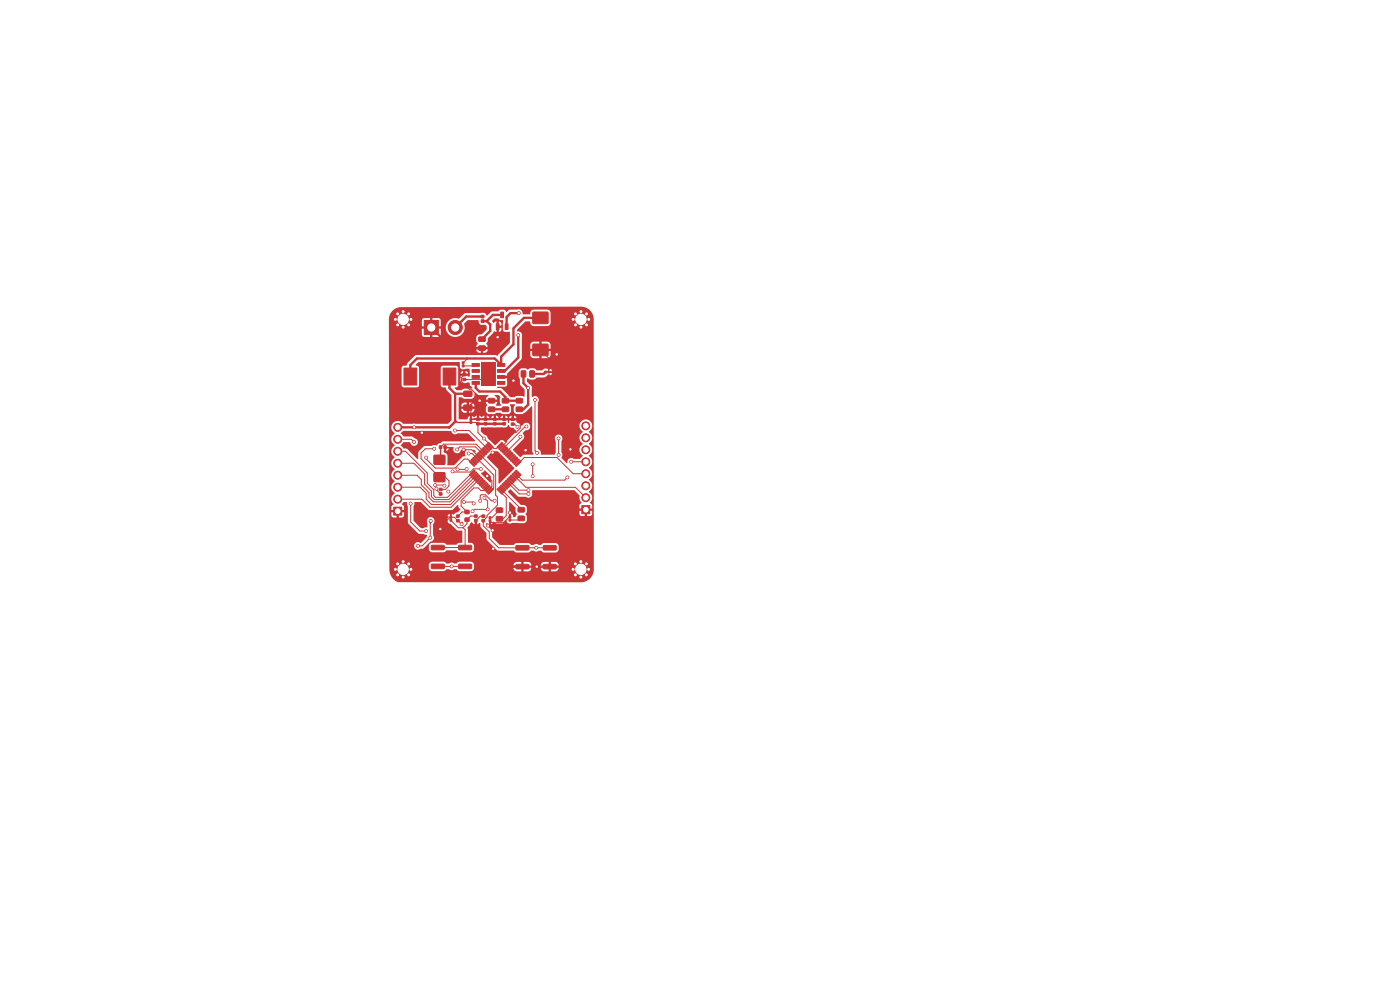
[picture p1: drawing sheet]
<svg xmlns="http://www.w3.org/2000/svg" width="297mm" height="210mm" viewBox="0 0 297 210" stroke-linecap="round" stroke-linejoin="round" font-family="sans-serif">
<g fill="#c83434" stroke="#c83434" stroke-width=".21">
<path d="M103.6 93.9l1 .9-.1 .2-1-.9z"/>
<path d="M103.2 94.2l1.1 1-.1 .2-1.1-1z"/>
<path d="M102.9 94.6l1 .9-.1 .2-1-.9z"/>
<path d="M102.5 94.9l1.1 1-.1 .2-1.1-1z"/>
<path d="M102.1 95.4l.2-.1 .9 1-.2 .1z"/>
<path d="M101.8 95.6l1.1 1-.1 .2-1.1-1z"/>
<path d="M101.5 96l1 .9-.1 .2-1-.9z"/>
<path d="M101.1 96.3l1 1-.1 .2-1-.9z"/>
<path d="M100.8 96.7l1 .9-.1 .2-1.1-.9z"/>
<path d="M100.4 97l1 1-.1 .2-1-.9z"/>
<path d="M100 97.4l1.1 .9-.1 .2-1.1-.9z"/>
<path d="M99.7 97.8l1 .9-.1 .2-1-.9z"/>
<path d="M100.5 99.8l.2 .2-1 .9-.1-.2z"/>
<path d="M100.9 100.1l.2 .2-1.1 1-.1-.3z"/>
<path d="M101.2 100.5l.2 .2-1 .9-.1-.2z"/>
<path d="M101.6 100.8l.2 .2-1 1-.2-.3z"/>
<path d="M101.9 101.2l.2 .2-1 .9-.1-.2z"/>
<path d="M102.3 101.5l.2 .2-1 1-.1-.2z"/>
<path d="M102.6 101.9l.3 .2-1.1 .9-.1-.2z"/>
<path d="M103 102.2l.2 .2-1 1-.1-.2z"/>
<path d="M103.4 102.6l.2 .2-1.1 .9-.1-.2z"/>
<path d="M103.7 102.9l.2 .2-1 1-.1-.2z"/>
<path d="M104.1 103.3l.2 .2-1.1 .9-.1-.2z"/>
<path d="M104.4 103.6l.2 .3-1 .9-.1-.2z"/>
<path d="M105.6 103.6l1 1-.1 .2-1-.9z"/>
<path d="M105.9 103.3l1.1 .9-.1 .2-1.1-.9z"/>
<path d="M106.3 102.9l1 1-.1 .2-1-1z"/>
<path d="M106.6 102.6l1.1 .9-.1 .2-1.1-.9z"/>
<path d="M107 102.2l1 1-.1 .2-1-1z"/>
<path d="M107.2 102l.3-.1 .9 1-.2 .1z"/>
<path d="M107.7 101.5l1 1-.1 .2-1-1z"/>
<path d="M108.1 101.2l1 .9-.1 .2-1.1-.9z"/>
<path d="M108.4 100.8l1.1 .9-.2 .3-1-1z"/>
<path d="M108.7 100.6l.2-.1 .9 1-.2 .1z"/>
<path d="M109.1 100.1l1.1 .9-.1 .3-1.1-1z"/>
<path d="M109.5 99.8l1 .9-.1 .2-1-.9z"/>
<path d="M110.3 97.8l.2 .2-1 .9-.1-.2z"/>
<path d="M109.9 97.4l.3 .2-1.1 .9-.1-.2z"/>
<path d="M109.6 97l.2 .3-1 .9-.1-.2z"/>
<path d="M109.2 96.7l.3 .2-1.1 .9-.1-.2z"/>
<path d="M108.9 96.3l.2 .3-1 .9-.2-.2z"/>
<path d="M107.6 96.9l.9-.9 .2 .1-.9 1z"/>
<path d="M108.2 95.6l.2 .2-1.1 1-.1-.2z"/>
<path d="M107.8 95.3l.2 .2-1 .9-.1-.2z"/>
<path d="M107.5 94.9l.2 .2-1.1 1-.1-.2z"/>
<path d="M107.1 94.6l.2 .2-1 .9-.1-.2z"/>
<path d="M105.8 95.2l1-1 .2 .1-1 1.1z"/>
<path d="M106.4 93.9l.2 .2-1 .9-.1-.2z"/>
<path d="M105.3 68.7h.6v1.2h-.6z"/>
<path d="M107.2 68.7h.6v1.2h-.6z"/>
<path d="M106.2 66.2h.6v1.2h-.6z"/>
<path d="M100.2 77.1h1.5v.6h-1.5z"/>
<path d="M100.2 78.4h1.5v.6h-1.5z"/>
<path d="M100.2 79.7h1.5v.6h-1.5z"/>
<path d="M100.2 80.9h1.5v.6h-1.5z"/>
<path d="M105.6 80.9h1.5v.6h-1.5z"/>
<path d="M105.6 79.7h1.5v.6h-1.5z"/>
<path d="M105.6 78.4h1.5v.6h-1.5z"/>
<path d="M105.6 77.1h1.5v.6h-1.5z"/>
<path d="M102.1 76.9h3v4.9h-3z"/>
<path d="M98.2 79.2h.6v.5h-.6z"/>
<path d="M98.2 80.3h.6v.4h-.6z"/>
<path d="M106.6 86.4l1.2-.1 .1 .3v.6l-.2 .1h-1l-.2-.2z"/>
<path d="M106.6 84.6l1.2-.1 .1 .2v.7l-.2 .1h-1l-.2-.2z"/>
<path d="M103.6 84.6l1.2-.1 .2 .2v.7l-.3 .1h-1l-.1-.2z"/>
<path d="M103.6 86.4l1.2-.1 .2 .3v.6l-.3 .1h-1l-.1-.2z"/>
<path d="M105.3 109.6h1.2l.1 .2v.6l-.2 .2-1-.1-.2-.2z"/>
<path d="M105.3 107.8l1.2-.1 .1 .3v.6l-.2 .1h-1l-.2-.2z"/>
<path d="M98.4 83h1.6l.1 .2v.7l-.2 .2h-1.4l-.2-.2z"/>
<path d="M98.4 86l1.6-.1 .1 .3v.7l-.2 .2-1.4-.1-.2-.2z"/>
<path d="M112.4 78.7l.7-.1 .3 .2v1l-.2 .2h-.6l-.2-.1z"/>
<path d="M110.6 78.7l.7-.1 .2 .2 .1 1-.2 .2h-.6l-.2-.1z"/>
<path d="M98.1 76.8h.3v.4h-.3z"/>
<path d="M98.1 77.4h.3v.4h-.3z"/>
<path d="M102.1 66.9h.6v.5h-.6z"/>
<path d="M102.1 67.9h.6v.5h-.6z"/>
<path d="M95.5 110.2h.3v.4h-.3z"/>
<path d="M95.5 109.5h.3v.4h-.3z"/>
<path d="M96.9 109.3h.5v.4h-.5z"/>
<path d="M96.9 110.2h.5v.5h-.5z"/>
<path d="M123.4 107.3h1.7v1.7h-1.7z"/>
<path d="M108.5 88.7h.6v.5h-.6z"/>
<path d="M108.5 89.7h.6v.5h-.6z"/>
<path d="M90 68h3v3h-3z"/>
<path d="M98.7 108.3h.8v.6h-.8z"/>
<path d="M98.7 109.9h.8v.7h-.8z"/>
<path d="M104.7 89.7h.5v.4h-.5z"/>
<path d="M104.7 88.7h.5v.5h-.5z"/>
<path d="M93.2 103.6h.5v.5h-.5z"/>
<path d="M93.2 104.5h.5v.5h-.5z"/>
<path d="M102.7 89.7h.6v.4h-.6z"/>
<path d="M102.7 88.7h.6v.5h-.6z"/>
<path d="M109.5 115.8l2.6-.1 .1 .3v.5l-.2 .2h-2.4l-.2-.2z"/>
<path d="M115.3 115.8l2.6-.1 .1 .3v.5l-.2 .2h-2.4l-.2-.2z"/>
<path d="M109.5 119.8l2.6-.1 .1 .3v.5l-.2 .2h-2.4l-.2-.2z"/>
<path d="M115.3 119.8l2.6-.1 .1 .3v.5l-.2 .2h-2.4l-.2-.2z"/>
<path d="M116.2 78.8h.4v.3h-.4z"/>
<path d="M115.6 78.8h.4v.3h-.4z"/>
<path d="M109.5 86.4l1.2-.1 .2 .3v.6l-.3 .1h-1l-.1-.2z"/>
<path d="M109.5 84.6l1.2-.1 .2 .2v.7l-.3 .1h-1l-.1-.2z"/>
<path d="M93.2 94.6h.5v.5h-.5z"/>
<path d="M94.2 94.6h.5v.5h-.5z"/>
<path d="M103.8 110.3h.3v.4h-.3z"/>
<path d="M103.8 109.6h.3v.4h-.3z"/>
<path d="M108 109.5h.3v.4h-.3z"/>
<path d="M108 110.1h.3v.4h-.3z"/>
<path d="M83.5 107.6h1.7v1.7h-1.7z"/>
<path d="M101.6 71.5h1.2l.2 .2v.6l-.3 .2-1-.1-.2-.2z"/>
<path d="M101.6 73.4h1.2l.2 .2v.6l-.3 .2-1-.1-.2-.2z"/>
<path d="M100.7 109.2h.5v.5h-.5z"/>
<path d="M100.7 110.2h.5v.5h-.5z"/>
<path d="M91.5 115.7h2.6l.2 .2v.6l-.3 .2-2.4-.1-.1-.2z"/>
<path d="M97.3 115.7h2.6l.2 .2v.6l-.3 .2-2.4-.1-.1-.2z"/>
<path d="M91.5 119.7h2.6l.2 .2v.6l-.3 .2-2.4-.1-.1-.2z"/>
<path d="M97.3 119.7h2.6l.2 .2v.6l-.3 .2-2.4-.1-.1-.2z"/>
<path d="M113.1 66.2h3.1v2.4h-3.1z"/>
<path d="M113.1 73h3.1v2.4h-3.1z"/>
<path d="M109.9 107.7l1.2-.1 .2 .3v.6l-.3 .2-1-.1-.1-.2z"/>
<path d="M109.9 109.5h1.2l.2 .2v.6l-.3 .2h-1l-.1-.3z"/>
<path d="M85.7 78.1h2.7v3.6h-2.7z"/>
<path d="M94 78.1h2.7v3.6h-2.7z"/>
<path d="M102.3 109.3h.5v.4h-.5z"/>
<path d="M102.3 110.2h.5v.5h-.5z"/>
<path d="M99.7 89.4h.4v.4h-.4z"/>
<path d="M99.7 88.8h.4v.4h-.4z"/>
<path d="M101.1 89.7h.6v.4h-.6z"/>
<path d="M101.1 88.7h.6v.5h-.6z"/>
<path d="M92.1 96.6h2.3v1.9h-2.3z"/>
<path d="M92.1 100.3h2.3v1.9h-2.3z"/>
<path d="M106.7 89.7h.5v.4h-.5z"/>
<path d="M106.7 88.7h.5v.5h-.5z"/>
<circle cx="121.6" cy="67.7" r=".35"/>
<circle cx="122.1" cy="66.6" r=".35"/>
<circle cx="122.1" cy="68.9" r=".35"/>
<circle cx="123.2" cy="66.1" r=".35"/>
<circle cx="123.2" cy="67.8" r="2.2"/>
<circle cx="123.2" cy="69.4" r=".35"/>
<circle cx="124.4" cy="66.6" r=".35"/>
<circle cx="124.4" cy="68.9" r=".35"/>
<circle cx="124.9" cy="67.7" r=".35"/>
<circle cx="124.3" cy="105.6" r=".85"/>
<circle cx="124.3" cy="103" r=".85"/>
<circle cx="124.3" cy="100.5" r=".85"/>
<circle cx="124.3" cy="98" r=".85"/>
<circle cx="124.3" cy="95.4" r=".85"/>
<circle cx="124.3" cy="92.9" r=".85"/>
<circle cx="124.3" cy="90.3" r=".85"/>
<circle cx="121.6" cy="120.8" r=".35"/>
<circle cx="122.1" cy="119.6" r=".35"/>
<circle cx="122.1" cy="121.9" r=".35"/>
<circle cx="123.2" cy="119.1" r=".35"/>
<circle cx="123.2" cy="120.8" r="2.2"/>
<circle cx="123.2" cy="122.4" r=".35"/>
<circle cx="124.4" cy="119.6" r=".35"/>
<circle cx="124.4" cy="121.9" r=".35"/>
<circle cx="124.9" cy="120.8" r=".35"/>
<circle cx="96.6" cy="69.5" r="1.5"/>
<circle cx="83.9" cy="67.7" r=".35"/>
<circle cx="84.4" cy="66.6" r=".35"/>
<circle cx="84.4" cy="68.9" r=".35"/>
<circle cx="85.5" cy="66.1" r=".35"/>
<circle cx="85.5" cy="67.8" r="2.2"/>
<circle cx="85.5" cy="69.4" r=".35"/>
<circle cx="86.7" cy="66.6" r=".35"/>
<circle cx="86.7" cy="68.9" r=".35"/>
<circle cx="87.2" cy="67.7" r=".35"/>
<circle cx="84.4" cy="105.9" r=".85"/>
<circle cx="84.4" cy="103.3" r=".85"/>
<circle cx="84.4" cy="100.8" r=".85"/>
<circle cx="84.4" cy="98.3" r=".85"/>
<circle cx="84.4" cy="95.7" r=".85"/>
<circle cx="84.4" cy="93.2" r=".85"/>
<circle cx="84.4" cy="90.6" r=".85"/>
<circle cx="83.9" cy="120.8" r=".35"/>
<circle cx="84.4" cy="119.6" r=".35"/>
<circle cx="84.4" cy="121.9" r=".35"/>
<circle cx="85.5" cy="119.1" r=".35"/>
<circle cx="85.5" cy="120.8" r="2.2"/>
<circle cx="85.5" cy="122.4" r=".35"/>
<circle cx="86.7" cy="119.6" r=".35"/>
<circle cx="86.7" cy="121.9" r=".35"/>
<circle cx="87.2" cy="120.8" r=".35"/>
<circle cx="104.5" cy="112.5" r=".3"/>
<circle cx="103.5" cy="111.5" r=".3"/>
<circle cx="111.5" cy="95.5" r=".3"/>
<circle cx="104.5" cy="96" r=".3"/>
<circle cx="100.5" cy="106.8" r=".3"/>
<circle cx="98.4" cy="106.5" r=".3"/>
<circle cx="118.5" cy="93" r=".3"/>
<circle cx="118.5" cy="96.5" r=".3"/>
<circle cx="113" cy="98.5" r=".3"/>
<circle cx="113" cy="101" r=".3"/>
<circle cx="102" cy="99.5" r=".3"/>
<circle cx="96" cy="100" r=".3"/>
<circle cx="97.1" cy="99.6" r=".3"/>
<circle cx="99" cy="99.5" r=".3"/>
<circle cx="95.1" cy="104.3" r=".3"/>
<circle cx="101.7" cy="85" r=".3"/>
<circle cx="104.6" cy="116.4" r=".3"/>
<circle cx="118.1" cy="75.2" r=".3"/>
<circle cx="121" cy="95.3" r=".3"/>
<circle cx="113.9" cy="120.2" r=".3"/>
<circle cx="108.9" cy="80.7" r=".3"/>
<circle cx="98.4" cy="95.4" r=".3"/>
<circle cx="103.4" cy="101" r=".3"/>
<circle cx="93.4" cy="112.2" r=".3"/>
<circle cx="89.5" cy="91.8" r=".3"/>
<circle cx="97.9" cy="111.2" r=".3"/>
<circle cx="108.2" cy="108.8" r=".3"/>
<circle cx="105.6" cy="71.5" r=".3"/>
<circle cx="92.6" cy="103.7" r=".3"/>
<circle cx="102.7" cy="93" r=".3"/>
<circle cx="99.4" cy="96.2" r=".3"/>
<circle cx="95.8" cy="120.2" r=".3"/>
<circle cx="112.1" cy="82.3" r=".3"/>
<circle cx="87.8" cy="90.7" r=".3"/>
<circle cx="87.1" cy="106.8" r=".3"/>
<circle cx="90.4" cy="112.7" r=".3"/>
<circle cx="92.1" cy="95.2" r=".3"/>
<circle cx="97" cy="95.4" r=".3"/>
<circle cx="113.8" cy="116.2" r=".3"/>
<circle cx="112.1" cy="104" r=".3"/>
<circle cx="112.1" cy="104.8" r=".3"/>
<circle cx="121.2" cy="98" r=".3"/>
<circle cx="120.4" cy="101.3" r=".3"/>
<circle cx="111.7" cy="90.5" r=".3"/>
<circle cx="104.9" cy="106.2" r=".3"/>
<circle cx="101.9" cy="106.2" r=".3"/>
<circle cx="103.4" cy="108.1" r=".3"/>
<circle cx="100.3" cy="108.5" r=".3"/>
<circle cx="91.3" cy="114.1" r=".3"/>
<circle cx="92.3" cy="102.9" r=".3"/>
<circle cx="88.7" cy="115.8" r=".3"/>
<circle cx="102.8" cy="105.6" r=".3"/>
<circle cx="91.4" cy="110.5" r=".3"/>
<circle cx="94.3" cy="103" r=".3"/>
<circle cx="87.8" cy="93.8" r=".3"/>
<circle cx="90.4" cy="97.1" r=".3"/>
<circle cx="110.1" cy="66.4" r=".3"/>
<circle cx="109.9" cy="71.1" r=".3"/>
<circle cx="113.5" cy="84.8" r=".3"/>
<circle cx="114" cy="96.1" r=".3"/>
<circle cx="110.4" cy="92.7" r=".3"/>
<circle cx="109.8" cy="90.5" r=".3"/>
<circle cx="96.5" cy="91.3" r=".3"/>
</g>
<g fill="none" stroke="#c83434" stroke-width=".21">
<path d="M98.5 79.5l-.6 .6v.8l1.8 1.8h.4l1.6 1.6v.7M99.1 76.1l-.9 .9M100.9 77.4l-.2 .2h-2.5M103.6 79.3l-1.2 1.2h-3.9M105.6 69.3v2.2l-2.4 2.4h-.9M118.1 75.2l-1-1h-2.4l1.7 1.8v2.9M84.4 98.3h3.4l2.3 2.3v2.1l1.4 1.5v1.2l.6 .6h3.1l5.3-5.3M84.4 95.7h1.6l4.6 4.7v2.1l1.4 1.4v1.3l.4 .3h2.6l5.2-5.2M84.4 93.2h2.9l.5 .6M90.4 97.1v.3l2 1.9h4.2l1.9-1.9h.7l1 .9M92.1 95.2h-1.9l-.9 .9v1.2l3.9 3.9h1.3l.7 .8v1.1l-.7 .7h-1M93.5 94.9l.6-.7h6.9l1.6 1.7"/>
<path d="M96.5 91.3h3l3.8 3.8M97 95.4l.5-.6h3.4l1.4 1.4M98.3 95.4h1.8l1.5 1.5M99 99.5l-1.9 .1M99.3 86.5l.6 .6v1.9M99.4 96.2h.8l4.5 4.6v2.7l-.7 .7M99.9 89.6h1.2l.3 .3v1.9l3.3 3.3h.6l.7-.7M101.9 96.6l3.2 3.2v5.2l.4 .4v1.8l-2.2 2.2v.3l-.8 .8v1.1l1.3 1.2v1.4l2 2h10.8M102 99.5h-1.6l-.6 .6h-3.7l-.1-.1M108.8 89h.9l.7 .6v1.2l-1 1h-1.2l-.8 .8v1.1l-1 1.1M108.8 90h.4l.6 .6M109.9 98.3h.1"/>
<path d="M109.9 98.3l1.3-1.2h6.9l3.5 3.4h2.7M110.4 92.7v.2l-2.9 3M111.7 90.5h-.3l-4.6 4.6M113 98.5v2.5M113.5 84.8v10.8l.4 .5M118.5 93v3.5M121.2 98h.1M121.2 98h3.1M84.4 100.8h4.1l.9 .9v1.2l1.6 1.6v1l.9 1h3.6l5.4-5.5M87.1 106.8v3.9l1.9 2h1.4M88.5 100.9h.1M91.4 110.5l-.1 3.6-1.7 1.7h-1"/>
<path d="M92.3 102.9h1.8l.2 .1M92.6 103.7v.2l.9 .9M95.6 110.4l1.6 1.6h1M97.9 111.2l-1.5-1.5h-.9l-2.1 2.1v.4M98.2 112l.5 .4v3.8h-5.8M98.4 106.5h1.8l.3 .3M100.9 109.5h-1.1l-.7 .8v.8l-.9 .9M101.2 101.4l-5.6 5.6h-4.1l-1.1-1.1v-1.2l-1.3-1.3h-4.7M101.6 101.7l-5.9 5.9h-4.5l-1.7-1.7h-5.1M101.9 106.2v-1l.2-.2h.8l1.3 1.2h.7M102.5 109.5h-.6l-.9 1M102.8 105.6l.7 .7v1.8h-2.9l-.4 .4"/>
<path d="M103.3 103.5l-.6 .6h-.7l-.5-.6h-1l-2.7 2.7v1.2l1.3 1.2h-1.1l-.9 .9M103.3 101l1 1v1.2l-.6 .7M105.9 108.2l-1.6 1.6h-.4M106 104.2l1.4 1.4v3.8l-.7 .7h-.8M106.4 103.9l4.2 4.2M107.8 102.4l2.3 2.4h2M108.2 102.1l1.9 1.9h2M108.2 108.8v.9l-1.4 1.2h-2.5l-.4-.4v.6l-.4 .4M109.2 101l2.4 2.4h10.5l2.2 2.2M109.6 100.7l1.2 1.2h9l.6-.6M110.6 110l-.4 .3h-2M120.4 101.3h.1"/>
<path d="M92.9 120.2h5.8M110.8 120.2h5.8"/>
</g>
<path d="M93.5 94.9v2.4l-.3 .2M96.6 89.2l.4 .4h2.9M101.4 88.9v.1M104.3 85h-3.6l-1.4 1.5M106.9 88.9l.1 .1M108.8 89h-8.9" fill="none" stroke="#c83434" stroke-width=".3"/>
<g fill="none" stroke="#c83434" stroke-width=".5">
<path d="M91.5 69.5l4.4 4.4h6.4M95.4 79.9v2.4l1.2 1.2M102.4 68.1h.9M102.4 67.2h-3.5l-2.3 2.3M103.3 68.1l.7 .7v1.4l-1.7 1.8M106.3 80h1.8l.8 .8M106.5 66.8h-1.9l-1.3 1.3M110 71.1v4.7l-2.9 2.9h-.8M110.1 66.4h-1.8l-.8 .9v2M111 79.3v2l1 1v3.5l-1 1h-.8M114.7 67.4h-3.5l-2.3 2.3v3.4l-2.6 2.6v1.7l-1.3-1.3h-16.5l-1.5 1.4v2.4M115.7 78.9l-.4 .4h-2.4"/>
<path d="M96.6 83.5v6l-1.3 1.2h-10.9M96.6 83.5h2.7M100.9 81.2v1.1l.8 .8h4.3l1.2 1.1v.8h3M101.4 89.9h5.5M101.4 89.9h.1M104.3 86.8h2.9M104.6 116.4l3.8 3.8h2.4"/>
</g>
<g fill="#c83434">
<path d="M98 110.7h.1l.2 .4-.3 .2h-.3z"/>
<path d="M108 106.5h.2l1.1 1.2 .2 1.1a.37 .37 0 0 1 .2 .3 .37 .37 0 0 1-.3 .4l-.1 .2-.5-.1a.43 .43 0 0 0-.4-.6v.5l-.3 .1z"/>
<path d="M104.4 95.8l1.2-.1 3.3 3.3a.33 .33 0 0 1 .2 .3 .33 .33 0 0 1-.2 .3l-2.8 2.9h-.3l-.1-3-2.4-2.5z"/>
<path d="M102.1 100.3l.8-.5 1.2 1.3v1.2l-.4-.2-1.6-1.6z"/>
<path d="M94.3 94.9l1.9-.1a.88 .88 0 0 0 .2 1.1 .88 .88 0 0 0 1.1 .1l.4-.6 1 .1a1.2 1.2 0 0 0-.2 1.2l-.6 .2-1.9 1.8-1.3-.1v-1.9a.82 .82 0 0 0-.7-.7v-.3l.6-.1 .4-.5h-.5v.6h-.5z"/>
<path d="M85 91.8l.6-.4h10.1a.88 .88 0 0 0 1.4 .5h2.2l1.5 1.6-6.8 .1-1.1 .6-.3 .3-.6-.1-.5 .2h-1.5l-1.2 1.3-.1 1.4-.1 .1-2.3-2.2a.82 .82 0 0 1-1-.5l-.3-.3 .6-.6h1.3a.85 .85 0 0 0 1 .8 .85 .85 0 0 0 .7-1.1l-.2-.3-.9-.6h-1.9z"/>
<path d="M97.3 84.3h.6l.6 .3h1.6l.5-.4 .1-.8 .1-.1 .7 .5h2.1v.2l-.4 .3-.1 .5h2.4l-.2-.5-.3-.3 .1-.2h.7l.4 .4-.2 1.1 .3 .6-.1 .2-1-.1 .3-.7h-2.4v.3a.48 .48 0 0 1 0 .8v.7a.74 .74 0 0 0 .7 .7h1.1l.4-.2h.9l.4 .2h1.1a.74 .74 0 0 0 .7-.7v-.7l-.3-.5 .2-.1h.8l.2 .1-.3 .5v.7a.74 .74 0 0 0 .7 .7h1.2l.6-.4 1.2-1.2 .2 .1v9.4l.2 .7h-2l-.8 .6-1.5-1.5 2-2.2a.9 .9 0 0 0 .1-1.4l.5-.6a.82 .82 0 0 0 1-.5 .82 .82 0 0 0-.4-1 .82 .82 0 0 0-1.1 .3l-.3 .2-.3-.4-.7-.4v-.3l-1.6 .1a.23 .23 0 0 1 0 .2 .23 .23 0 0 1-.3 .1v-.4l-.5-.1h-5.5l-1.2-.1-.1-.1 .2-.2h.6v-.5h.4v.5h8l-.1-.3-.5-.2v.5h-.5v-.5l-.3 .1-.2 .4h-5.9l5.6-.1-.2-.3-.3-.1v.5h-.5v-.5l-.3 .1-.3 .4h-.3l-.3-.4-.3-.1v.5h-.5v-.5l-.3 .1-.2 .4h-.4l-.2-.4-.3-.1v.5h-.5v-.5l-.6 .3-.4-.3h-.6l-.6 .3-.5-.2-.1 .6-.3-.1v-.5l-.3 .1-.3 .6-1.8-.1v-2.1h.5l.2 .5 .4 .2 1.1 .1a.85 .85 0 0 0 1.1-.9h-1.1v.9h-.5v-.9l-1.7 .1v-.7h.5v.1h2.8v-.1a.85 .85 0 0 0-1.1-.7v.8h-.5v-.8l-.7 .1-.5 .6h-.5z"/>
<path d="M100.3 95.5l.3-.1 .3 .4-.2 .1z"/>
<path d="M102 90.7h5.2l.6-.6 .5 .6 .7 .1 .6 .7-2.3 2.3-.2-.1a.64 .64 0 0 0-1-.2l-1.1 1-1.5-1.6a.87 .87 0 0 0-.8-.7l-.7-.7z"/>
<path d="M83.3 65.9l.9-.6 .9-.1 38.2-.1 1.2 .2 .9 .8 .4 .8 .1 .8 .1 53.1-.2 .9a2.73 2.73 0 0 1-1.6 1.7l-1 .1h-38.7l-.9-.5-.7-1-.3-.9v-1.3h8.4v.9l.7 .5 2.5-.1 .5-.3h.6a.87 .87 0 0 0 1.1 0h.5l.5 .3 2.5 .1 .4-.2 .3-.5h8.3l.2 .4 .4 .3h2.5l.4-.2 .3-.5h2l.2 .4 .4 .3h2.5l.6-.3 .1-.4h-1.6v.7h-.5v-.7h-5.3v.7h-.5v-.7h-10v-.6l17.9 .1-.1-.5-.6-.3h-.9v.8h-.5v-.8l-1.2 .1-.5 .6h-2l-.1-.4-.6-.3h-.9v.8h-.5v-.8l-1.2 .1-.5 .6-8.3-.1a.74 .74 0 0 0-.7-.7l-2.5 .1-.6 .3h-.5a.87 .87 0 0 0-1.1 0h-.5l-.5-.3-2.5-.1-.4 .2-.3 .5h-8.4l-.1-29.3h.5l.2 .9 .5 .5a1.48 1.48 0 0 0 0 2.6 1.48 1.48 0 0 0 0 2.5 1.48 1.48 0 0 0 0 2.5 1.48 1.48 0 0 0 0 2.6 1.48 1.48 0 0 0 0 2.5 1.52 1.52 0 0 0-.2 2.4l-.4 .3-.1 .9h.9v.5h-.9l.1 .8 .3 .3h.7v-.9h.5v.9h.7l.4-.4v-.7h-.9v-.5h.9v-.7l-.4-.6 .3-.4 .7 .1 .2 .8v3.4l.1 .3 2.1 2 1.1 .2 .8 .3-.2 .5-1.1 1.1a.83 .83 0 0 0-1.2 0 .83 .83 0 0 0 0 1.1 .83 .83 0 0 0 1.1 .1l.7-.1 1.5-1.4a.83 .83 0 0 0 .5-1.4v-2.2l.2-.4a.81 .81 0 0 0-.6-1.2 .81 .81 0 0 0-.9 1l.1 1.1-1.3 .2-1.6-1.5-.1-3.1 .3-.9h1.3l1.8 1.7h4.7l1.4-1.1 .4 1.1-1.3 1-.5-.2v.6h-.3l-.1-.6-.2 .1-.2 .3 .2 .2-.2 .3-.1 .3a.71 .71 0 0 0 .7 .9l1.3 1.3 1.1 .2 .1 2.5-.9 .1-.4 .3h-2l-.7-.4h-2.4a.74 .74 0 0 0-.7 .7v.9l.7 .5 2.5-.1 .6-.3h2l.7 .4 2.5-.1 .5-.4 .1-.8a.86 .86 0 0 0-1.2-.8l-.1-.1-.1-3.1 .8-1.1 .7 .4v-.7l.4-.1 .1 .8 .6-.3 .2 1 1.2 1.2 .1 1.5 2.2 2.2h3.4l.7 .4h2.5l.6-.4h.5a.87 .87 0 0 0 1.1 0h.5l.5 .4h2.6l.6-.4v-.9a.74 .74 0 0 0-.7-.7h-2.5l-.5 .4h-.5a.87 .87 0 0 0-1.1 0h-.6l-.6-.4h-2.5l-.6 .4h-2.9l-1.6-1.6v-1.4l-1.2-1.3-.1-.2 .2-.2 .4 .3 .1-.6h.3v.6l.6-.5 .6 .4h1.2l.4-.2 .4-.5 .2 .1a.75 .75 0 0 0 1.2 .4h2.6l.5-.5-.2-1.2a.46 .46 0 0 1 .2-.6 1 1 0 0 0-.7-1.5h-.6l-2.7-2.8 .5-.5 1.6 1.5 1.6 .1a.85 .85 0 0 0 1.1 0 .85 .85 0 0 0 .2-1.1l.2-.3h8.8l1.1 1.1 .1 .8 .4 .7-.4 .4-.1 .9h.9v.5h-.9v.7l.4 .4h.7v-1h.5v1h.7l.4-.3v-.8h-.9v-.5h.9v-.9l-.4-.3a1.49 1.49 0 0 0-.3-2.4 1.48 1.48 0 0 0 0-2.5 1.48 1.48 0 0 0 0-2.6 1.48 1.48 0 0 0 0-2.5 1.48 1.48 0 0 0 0-2.6 1.48 1.48 0 0 0 0-2.5 1.39 1.39 0 0 0 .4-2.1 1.39 1.39 0 0 0-2.1 0 1.39 1.39 0 0 0 .4 2.1 1.48 1.48 0 0 0 0 2.6 1.48 1.48 0 0 0 0 2.5l-.5 .6-1.3 .1a.88 .88 0 0 0-1.1-.1 .88 .88 0 0 0-.4 .9l-1.2-1.1 .2-.5-.2-.7v-2.3a.82 .82 0 0 0 0-1.2 .82 .82 0 0 0-1.2 0 .82 .82 0 0 0 0 1.2v2.3l-.2 .5h-3a1.01 1.01 0 0 0-.6-1.2v-9.9a.85 .85 0 0 0-.1-1.1 .85 .85 0 0 0-1.1 0l-.1-2.1-1-1.1v-.7l.2-.1 .5 .3h.8l.6-.4 1.7-.1 .8-.7 .2 .3 .2-.1 .3-.4h-.5l-.1-.3 .6-.1v-.2l-.4-.3-.2 .3-.5-.3a.91 .91 0 0 0-1 .4h-1.1l-.6-.5-1 .1a.51 .51 0 0 1-.8-.1l-1 .1-.5 .6v1.1l.3 .5v1.1l1 1.1-.1 1.6-.4-.2h-1.1l-.6 .2h-.9l-1.7-1.7-1-.3 .1-.2h1.6l.3-.2 .1-1.6h-1.2l-.1-.4 1.3-.1v-.4l2.9-3 .2-1h1.8l.2 .4 .5 .3h3l.5-.5 .1-1h-1.9v1.5h-.5v-1.5h-1.9v.8h-1.8v-2.1h1.8v.8h4.3l-.1-1.1-.5-.4h-1.3v1.5h-.5v-1.5h-1.5l-.4 .7h-1.8v-1.8a.99 .99 0 0 0-1-1.2v-.3l1.7-1.7h1l.1 .3a.74 .74 0 0 0 .7 .7h2.9l.4-.2 .3-.4v-2.2l-.2-.4-.4-.3h-3.1a1.17 1.17 0 0 0-.7 1l-1.5-.1a.85 .85 0 0 0-1.2-.9h-1.6l-.6 .5-.6-.5h-.8l-.4 .3-1.5 .1-.9 .9-.7-.6h-3.8l-.4 .2-1 1a2.01 2.01 0 0 0-2.8 1.3 2.01 2.01 0 0 0 1.9 2.5 2.01 2.01 0 0 0 2-2.3v-.5l.7-.7h2.2l.2 .1a.7 .7 0 0 0 .5 .9h.8l.3 .3v.7l-1.1 1a.85 .85 0 0 0-1.1 .6v.9l.4 .5-.4 .7h2.5l-.4-.7 .4-.5v-.6l1.1-1.1 .2-.4 1.2 .1 .4-.4v-.4h-.6v.8h-.5v-1.3h1.1l-.2-.8-.4-.1v.9h-.5v-.9l-.6 .3-.3-.3 .5-.6h.8l.3 .2 .7 .2v1.9l.1 .4 1.4 .1v2.3l-2.7 2.8-.5-.2h-16.8l-1.7 1.7-.3 .6h-.6l-.3 .2-.1 4 .5 .4h2.7l.4-.3 .1-3.9-.3-.4-.4-.2 .6-.6h8.6l.2 .5a.77 .77 0 0 0 .2 .9 .77 .77 0 0 0 1 0l.8 .1 .2 1-.2 .6h-.2l-.1-.2h-1.6v1.2l.5 .4 1.4-.2 .1 .7 .4 .3 .1 .3-1.8 .1-.4 .3h-1.1l-.4-.4 .1-.2a.53 .53 0 0 0 .6-.5v-2.5h2.1l-.1-.2-.5-.3v.5h-.5v-.5l-.3 .1-.2 .4h-.5v-1.2l-.4-.4h-2.8l-.4 .1-.1 .3v3.8l.3 .3 .7 .1 .3 .6 1 1.1v5.2l-.7 .8h-9.6a1.36 1.36 0 0 0-1.5-.6 1.36 1.36 0 0 0-1 1.2h-.5v-16.4l18.5 .2a1.06 1.06 0 0 0 1.5 .6 .78 .78 0 0 0 1-.8h-1v.8h-.5v-.8h-19.5v-6.2h7v1.3h1.3v.5h-1.3v1.3l.1 .3 .3 .2h1.3v-1.3h.5v1.3h1.4l.4-.5v-1.3h-1.3v-.5h1.3v-1.3l-.3-.4h-1.5v1.3h-.5v-1.3h-1.3l-.4 .4h-7l.2-1z"/>
<path d="M91.1 110.6l.3-.1 .2 .2-.2 .4h-.2z"/>
</g>
<g fill="#fff" stroke="#fff" stroke-width=".21">
<circle cx="104.5" cy="112.5" r=".15"/>
<circle cx="103.5" cy="111.5" r=".15"/>
<circle cx="111.5" cy="95.5" r=".15"/>
<circle cx="104.5" cy="96" r=".15"/>
<circle cx="100.5" cy="106.8" r=".15"/>
<circle cx="98.4" cy="106.5" r=".15"/>
<circle cx="118.5" cy="93" r=".15"/>
<circle cx="118.5" cy="96.5" r=".15"/>
<circle cx="113" cy="98.5" r=".15"/>
<circle cx="113" cy="101" r=".15"/>
<circle cx="102" cy="99.5" r=".15"/>
<circle cx="96" cy="100" r=".15"/>
<circle cx="97.1" cy="99.6" r=".15"/>
<circle cx="99" cy="99.5" r=".15"/>
<circle cx="95.1" cy="104.3" r=".15"/>
<circle cx="101.7" cy="85" r=".15"/>
<circle cx="104.6" cy="116.4" r=".15"/>
<circle cx="118.1" cy="75.2" r=".15"/>
<circle cx="121" cy="95.3" r=".15"/>
<circle cx="113.9" cy="120.2" r=".15"/>
<circle cx="108.9" cy="80.8" r=".15"/>
<circle cx="98.3" cy="95.4" r=".15"/>
<circle cx="103.3" cy="101" r=".15"/>
<circle cx="93.4" cy="112.2" r=".15"/>
<circle cx="89.5" cy="91.8" r=".15"/>
<circle cx="97.9" cy="111.2" r=".15"/>
<circle cx="108.2" cy="108.7" r=".15"/>
<circle cx="105.6" cy="71.5" r=".15"/>
<circle cx="92.6" cy="103.7" r=".15"/>
<circle cx="102.6" cy="93" r=".15"/>
<circle cx="99.4" cy="96.2" r=".15"/>
<circle cx="95.8" cy="120.2" r=".15"/>
<circle cx="112" cy="82.3" r=".15"/>
<circle cx="87.9" cy="90.6" r=".15"/>
<circle cx="87.1" cy="106.8" r=".15"/>
<circle cx="90.4" cy="112.6" r=".15"/>
<circle cx="92.1" cy="95.2" r=".15"/>
<circle cx="97" cy="95.3" r=".15"/>
<circle cx="113.7" cy="116.2" r=".15"/>
<circle cx="112.1" cy="104" r=".15"/>
<circle cx="112.1" cy="104.8" r=".15"/>
<circle cx="121.2" cy="97.9" r=".15"/>
<circle cx="120.3" cy="101.3" r=".15"/>
<circle cx="111.7" cy="90.5" r=".15"/>
<circle cx="104.9" cy="106.2" r=".15"/>
<circle cx="101.9" cy="106.2" r=".15"/>
<circle cx="103.4" cy="108" r=".15"/>
<circle cx="100.2" cy="108.5" r=".15"/>
<circle cx="91.3" cy="114.1" r=".15"/>
<circle cx="92.3" cy="102.9" r=".15"/>
<circle cx="88.6" cy="115.8" r=".15"/>
<circle cx="102.8" cy="105.6" r=".15"/>
<circle cx="91.4" cy="110.5" r=".15"/>
<circle cx="94.3" cy="103" r=".15"/>
<circle cx="87.9" cy="93.8" r=".15"/>
<circle cx="90.4" cy="97.1" r=".15"/>
<circle cx="110" cy="66.4" r=".15"/>
<circle cx="109.9" cy="71.1" r=".15"/>
<circle cx="113.5" cy="84.8" r=".15"/>
<circle cx="113.9" cy="96.1" r=".15"/>
<circle cx="110.4" cy="92.6" r=".15"/>
<circle cx="109.8" cy="90.6" r=".15"/>
<circle cx="96.5" cy="91.3" r=".15"/>
<circle cx="121.6" cy="67.8" r=".2"/>
<circle cx="122.1" cy="66.6" r=".2"/>
<circle cx="122.1" cy="68.9" r=".2"/>
<circle cx="123.3" cy="66.1" r=".2"/>
<circle cx="123.3" cy="67.7" r="1.1"/>
<circle cx="123.3" cy="69.4" r=".2"/>
<circle cx="124.4" cy="66.6" r=".2"/>
<circle cx="124.4" cy="68.9" r=".2"/>
<circle cx="124.9" cy="67.8" r=".2"/>
<circle cx="124.3" cy="108.1" r=".5"/>
<circle cx="124.3" cy="105.6" r=".5"/>
<circle cx="124.3" cy="103" r=".5"/>
<circle cx="124.3" cy="100.5" r=".5"/>
<circle cx="124.3" cy="98" r=".5"/>
<circle cx="124.3" cy="95.4" r=".5"/>
<circle cx="124.3" cy="92.9" r=".5"/>
<circle cx="124.3" cy="90.3" r=".5"/>
<circle cx="121.6" cy="120.8" r=".2"/>
<circle cx="122.1" cy="119.6" r=".2"/>
<circle cx="122.1" cy="121.9" r=".2"/>
<circle cx="123.2" cy="119.1" r=".2"/>
<circle cx="123.2" cy="120.8" r="1.1"/>
<circle cx="123.2" cy="122.4" r=".2"/>
<circle cx="124.4" cy="119.6" r=".2"/>
<circle cx="124.4" cy="121.9" r=".2"/>
<circle cx="124.9" cy="120.8" r=".2"/>
<circle cx="91.5" cy="69.5" r=".76"/>
<circle cx="96.6" cy="69.5" r=".76"/>
<circle cx="83.9" cy="67.8" r=".2"/>
<circle cx="84.4" cy="66.6" r=".2"/>
<circle cx="84.4" cy="68.9" r=".2"/>
<circle cx="85.5" cy="66.1" r=".2"/>
<circle cx="85.5" cy="67.7" r="1.1"/>
<circle cx="85.5" cy="69.4" r=".2"/>
<circle cx="86.7" cy="66.6" r=".2"/>
<circle cx="86.7" cy="68.9" r=".2"/>
<circle cx="87.2" cy="67.8" r=".2"/>
<circle cx="84.4" cy="108.4" r=".5"/>
<circle cx="84.4" cy="105.9" r=".5"/>
<circle cx="84.4" cy="103.3" r=".5"/>
<circle cx="84.4" cy="100.8" r=".5"/>
<circle cx="84.4" cy="98.3" r=".5"/>
<circle cx="84.4" cy="95.7" r=".5"/>
<circle cx="84.4" cy="93.2" r=".5"/>
<circle cx="84.4" cy="90.6" r=".5"/>
<circle cx="83.9" cy="120.8" r=".2"/>
<circle cx="84.4" cy="119.6" r=".2"/>
<circle cx="84.4" cy="121.9" r=".2"/>
<circle cx="85.5" cy="119.1" r=".2"/>
<circle cx="85.5" cy="120.8" r="1.1"/>
<circle cx="85.5" cy="122.4" r=".2"/>
<circle cx="86.7" cy="119.6" r=".2"/>
<circle cx="86.7" cy="121.9" r=".2"/>
<circle cx="87.2" cy="120.8" r=".2"/>
</g>
</svg>
